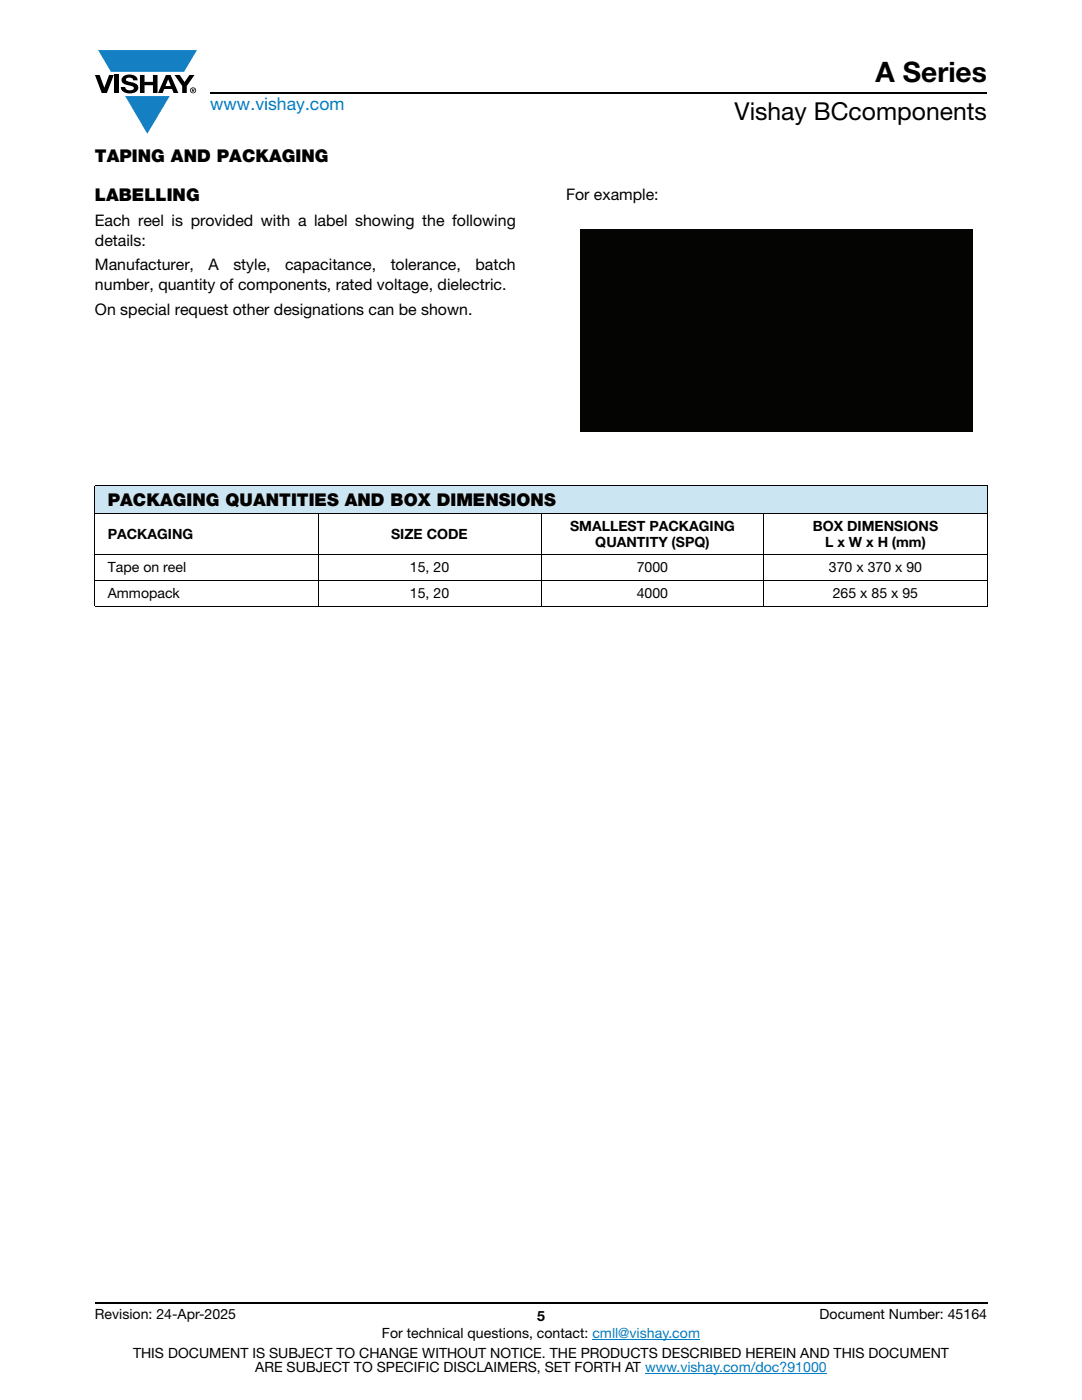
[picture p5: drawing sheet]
<svg xmlns="http://www.w3.org/2000/svg" width="216mm" height="279mm" viewBox="0 0 216 279" stroke-linecap="round" stroke-linejoin="round" font-family="sans-serif">
<defs><g id="words">
<text font-size="5.6" x="174.7" y="16.4">A Series</text>
<text font-size="4.9" x="146.6" y="24">Vishay BCcomponents</text>
<text font-size="3.5" fill="#007ec4" x="42" y="21.9">www.vishay.com</text>
<g font-size="3.5">
<text x="18.9" y="32.3">TAPING AND PACKAGING</text>
<text x="18.9" y="40.1">LABELLING</text>
<text x="21.5" y="101">PACKAGING QUANTITIES AND BOX DIMENSIONS</text>
</g>
<g font-size="3.2">
<text x="112.9" y="39.9">For example:</text>
<text x="18.9" y="45.2">Each reel is provided with a label showing the following</text>
<text x="18.9" y="49">details:</text>
<text x="18.9" y="54">Manufacturer,</text>
<text x="41.6" y="54">A</text>
<text x="46.6" y="54">style,</text>
<text x="56.9" y="54">capacitance,</text>
<text x="78" y="54">tolerance,</text>
<text x="94.9" y="54">batch</text>
<text x="18.9" y="57.9">number, quantity of components, rated voltage, dielectric.</text>
<text x="18.9" y="62.8">On special request other designations can be shown.</text>
</g>
<g font-size="2.8">
<text x="21.5" y="107.5">PACKAGING</text>
<text x="78" y="107.5">SIZE CODE</text>
<text x="113.7" y="105.9">SMALLEST PACKAGING</text>
<text x="162.2" y="105.9">BOX DIMENSIONS</text>
<text x="118.8" y="109.1">QUANTITY (SPQ)</text>
<text x="164.6" y="109.1">L x W x H (mm)</text>
<text x="21.5" y="114.2">Tape on reel</text>
<text x="21.5" y="119.3">Ammopack</text>
<text x="81.8" y="114.2">15, 20</text>
<text x="81.8" y="119.3">15, 20</text>
<text x="127.1" y="119.3">4000</text>
<text x="127.1" y="114.2">7000</text>
<text x="165.4" y="114.2">370 x 370 x 90</text>
<text x="166.2" y="119.3">265 x 85 x 95</text>
<text x="18.9" y="263.3">Revision: 24-Apr-2025</text>
<text x="107.2" y="263.6">5</text>
<text x="163.6" y="263.3">Document Number: 45164</text>
<text x="76.2" y="267.1">For technical questions, contact: cmll@vishay.com</text>
<text x="26.5" y="271">THIS DOCUMENT IS SUBJECT TO CHANGE WITHOUT NOTICE. THE PRODUCTS DESCRIBED HEREIN AND THIS DOCUMENT</text>
<text x="50.9" y="273.8">ARE SUBJECT TO SPECIFIC DISCLAIMERS, SET FORTH AT www.vishay.com/doc?91000</text>
</g>
</g></defs>
<g fill="#147fc3">
<path d="M19.6 10h19.7l-2.6 4.3h-1.1h-13.5z"/>
<path d="M25 19.2h8.9l-4.5 7.5z"/>
</g>
<g fill="#000">
<path d="M18.9 15h1l.9 2.5 1-2.5h.9l-1.4 3.6h-1zM22.9 15h.9v3.6h-.9zM24.6 15.3a2.1 2.1 0 0 1 2.8 .3l.1 .4h-.9a.79 .79 0 0 0-.7-.5 .79 .79 0 0 0-.8 .4l.3 .3 1 .2a1.08 1.08 0 0 1 1.2 1 1.08 1.08 0 0 1-1.1 1.2 1.73 1.73 0 0 1-2.4-1.2h.9a.96 .96 0 0 0 .8 .6 .96 .96 0 0 0 .9-.4 1.31 1.31 0 0 0-1.2-.6 1.03 1.03 0 0 1-1.1-.6 1.03 1.03 0 0 1 .2-1.1zM27.9 15h.9v1.3h1.7v-1.3h.9v3.6h-.9v-1.6h-1.7v1.6h-.9zM34.8 15h1.1l.9 1.4 1-1.4h1l-1.5 2.2v1.4h-.9v-1.4z"/>
<path d="M33.6 15.9l.5 1.3h-1.1zM33.1 15l-1.6 3.6h1l.3-.8h1.5l.3 .8h1l-1.6-3.6z"/>
<path d="M38.4 17.8h.2v.2h-.2zM38.3 17.7v.7h.1v-.3l.4 .3-.2-.3 .2-.2-.1-.2z"/>
<path d="M38.1 18a.46 .46 0 0 1 .9 0 .46 .46 0 0 1-.9 0zM37.9 18a.6 .6 0 0 0 1.2 0 .6 .6 0 0 0-1.2 0z"/>
</g>
<path d="M42 18.6h155M18.9 260h178.1" fill="none" stroke="#000" stroke-width=".36"/>
<path d="M118.2 267.3h21.5M128.7 274h36.3" fill="none" stroke="#007ec4" stroke-width=".2"/>
<path d="M115.7 45.7h78.5v40.5h-78.5z" fill="#040503"/>
<path d="M18.9 96.9h178.1v5.5h-178.1z" fill="#cce5f3"/>
<path d="M18.9 96.9h178.1M18.9 97v23.9M197 97v23.9M18.9 102.4h178.1M18.9 110.7h178.1M18.9 115.8h178.1M63.5 102.3v18.7M107.9 102.3v18.7M152.4 102.3v18.7M18.9 120.9h178.1" fill="none" stroke="#000" stroke-width=".2"/>
<use href="#words"/>
</svg>
